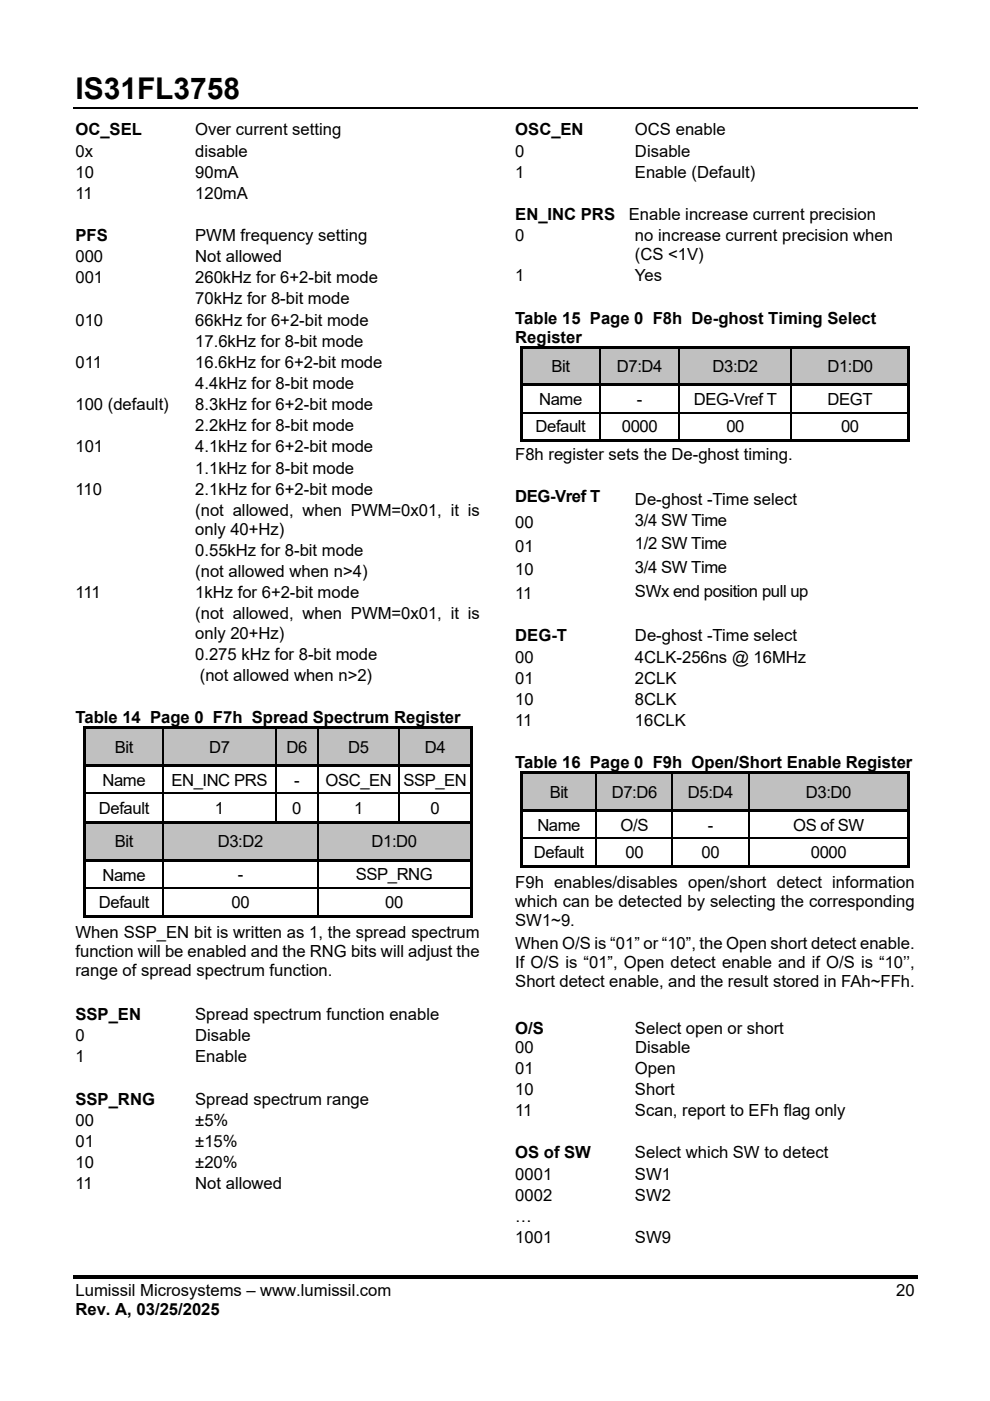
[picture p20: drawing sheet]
<svg xmlns="http://www.w3.org/2000/svg" width="210mm" height="297mm" viewBox="0 0 210 297" stroke-linecap="round" stroke-linejoin="round" font-family="sans-serif">
<defs><g id="words">
<text font-size="6.3" x="16" y="21">IS31FL3758</text>
<g font-size="3.5">
<text x="16" y="28.7">OC_SEL</text>
<text x="41.4" y="28.7">Over current setting</text>
<text x="109.3" y="28.7">OSC_EN</text>
<text x="134.7" y="28.7">OCS enable</text>
<text x="16" y="33.2">0x</text>
<text x="41.4" y="33.2">disable</text>
<text x="109.3" y="33.2">0</text>
<text x="134.7" y="33.2">Disable</text>
<text x="16" y="37.7">10</text>
<text x="41.4" y="37.7">90mA</text>
<text x="109.3" y="37.7">1</text>
<text x="134.7" y="37.7">Enable (Default)</text>
<text x="16" y="42.2">11</text>
<text x="41.4" y="42.2">120mA</text>
<text x="109.3" y="46.7">EN_INC PRS</text>
<text x="133.4" y="46.7">Enable increase current precision</text>
<text x="16" y="51.1">PFS</text>
<text x="41.4" y="51.1">PWM frequency setting</text>
<text x="109.3" y="51.1">0</text>
<text x="134.7" y="51.1">no increase current precision when</text>
<text x="16" y="55.6">000</text>
<text x="41.4" y="55.6">Not allowed</text>
<text x="109.3" y="59.7">1</text>
<text x="134.7" y="59.7">Yes</text>
<text x="134.7" y="55.2">(CS &lt;1V)</text>
<text x="16" y="60.1">001</text>
<text x="41.4" y="60.1">260kHz for 6+2-bit mode</text>
<text x="41.4" y="64.6">70kHz for 8-bit mode</text>
<text x="16" y="69">010</text>
<text x="41.4" y="69">66kHz for 6+2-bit mode</text>
<text x="109.3" y="68.6">Table 15 Page 0 F8h De-ghost Timing Select</text>
<text x="41.4" y="73.5">17.6kHz for 8-bit mode</text>
<text x="109.3" y="72.7">Register</text>
<text x="16" y="78">011</text>
<text x="41.4" y="78">16.6kHz for 6+2-bit mode</text>
<text x="41.4" y="82.5">4.4kHz for 8-bit mode</text>
<text x="117" y="78.9">Bit</text>
<text x="130.9" y="78.9">D7:D4</text>
<text x="151.2" y="78.9">D3:D2</text>
<text x="175.5" y="78.9">D1:D0</text>
<text x="16" y="87">100 (default)</text>
<text x="41.4" y="87">8.3kHz for 6+2-bit mode</text>
<text x="114.4" y="85.9">Name</text>
<text x="135.1" y="85.9">-</text>
<text x="147.2" y="85.9">DEG-Vref T</text>
<text x="175.5" y="85.9">DEGT</text>
<text x="16" y="95.9">101</text>
<text x="41.4" y="95.9">4.1kHz for 6+2-bit mode</text>
<text x="41.4" y="91.4">2.2kHz for 8-bit mode</text>
<text x="113.6" y="91.7">Default</text>
<text x="131.9" y="91.7">0000</text>
<text x="154.1" y="91.7">00</text>
<text x="178.4" y="91.7">00</text>
<text x="41.4" y="100.4">1.1kHz for 8-bit mode</text>
<text x="109.3" y="97.5">F8h register sets the De-ghost timing.</text>
<text x="16" y="104.9">110</text>
<text x="41.4" y="104.9">2.1kHz for 6+2-bit mode</text>
<text x="109.3" y="106.4">DEG-Vref T</text>
<text x="134.7" y="107">De-ghost -Time select</text>
<text x="41.4" y="109.3">(not allowed, when PWM=0x01, it is</text>
<text x="41.4" y="113.4">only 40+Hz)</text>
<text x="109.3" y="112">00</text>
<text x="134.7" y="111.5">3/4 SW Time</text>
<text x="41.4" y="117.9">0.55kHz for 8-bit mode</text>
<text x="109.3" y="117">01</text>
<text x="134.7" y="116.5">1/2 SW Time</text>
<text x="41.4" y="122.4">(not allowed when n&gt;4)</text>
<text x="109.3" y="122">10</text>
<text x="134.7" y="121.5">3/4 SW Time</text>
<text x="16" y="126.9">111</text>
<text x="41.4" y="126.9">1kHz for 6+2-bit mode</text>
<text x="41.4" y="131.3">(not allowed, when PWM=0x01, it is</text>
<text x="109.3" y="127">11</text>
<text x="134.7" y="126.5">SWx end position pull up</text>
<text x="41.4" y="135.4">only 20+Hz)</text>
<text x="109.3" y="136">DEG-T</text>
<text x="134.7" y="136">De-ghost -Time select</text>
<text x="41.4" y="139.9">0.275 kHz for 8-bit mode</text>
<text x="109.3" y="140.5">00</text>
<text x="134.7" y="140.5">4CLK-256ns @ 16MHz</text>
<text x="42.4" y="144.4">(not allowed when n&gt;2)</text>
<text x="109.3" y="144.9">01</text>
<text x="109.3" y="149.4">10</text>
<text x="134.7" y="144.9">2CLK</text>
<text x="134.7" y="149.4">8CLK</text>
<text x="16" y="153.3">Table 14 Page 0 F7h Spread Spectrum Register</text>
<text x="109.3" y="153.9">11</text>
<text x="134.7" y="153.9">16CLK</text>
<text x="24.3" y="159.6">Bit</text>
<text x="44.3" y="159.6">D7</text>
<text x="60.8" y="159.6">D6</text>
<text x="73.9" y="159.6">D5</text>
<text x="90.1" y="159.6">D4</text>
<text x="21.7" y="166.6">Name</text>
<text x="36.4" y="166.6">EN_INC PRS</text>
<text x="62.4" y="166.6">-</text>
<text x="69" y="166.6">OSC_EN SSP_EN</text>
<text x="109.3" y="162.9">Table 16 Page 0 F9h Open/Short Enable Register</text>
<text x="21" y="172.5">Default</text>
<text x="45.6" y="172.5">1</text>
<text x="62" y="172.5">0</text>
<text x="75.1" y="172.5">1</text>
<text x="91.3" y="172.5">0</text>
<text x="116.6" y="169.1">Bit</text>
<text x="129.8" y="169.1">D7:D6</text>
<text x="145.9" y="169.1">D5:D4</text>
<text x="170.9" y="169.1">D3:D0</text>
<text x="24.3" y="179.6">Bit</text>
<text x="46.2" y="179.6">D3:D2</text>
<text x="78.8" y="179.6">D1:D0</text>
<text x="114" y="176.2">Name</text>
<text x="131.6" y="176.2">O/S</text>
<text x="150.2" y="176.2">-</text>
<text x="168.2" y="176.2">OS of SW</text>
<text x="113.2" y="182">Default</text>
<text x="132.7" y="182">00</text>
<text x="148.8" y="182">00</text>
<text x="172" y="182">0000</text>
<text x="21.7" y="186.8">Name</text>
<text x="50.4" y="186.6">-</text>
<text x="75.5" y="186.6">SSP_RNG</text>
<text x="109.3" y="188.2">F9h enables/disables open/short detect information</text>
<text x="21" y="192.5">Default</text>
<text x="49.1" y="192.5">00</text>
<text x="81.7" y="192.5">00</text>
<text x="109.3" y="192.3">which can be detected by selecting the corresponding</text>
<text x="109.3" y="196.3">SW1~9.</text>
<text x="16" y="198.8">When SSP_EN bit is written as 1, the spread spectrum</text>
<text x="16" y="202.8">function will be enabled and the RNG bits will adjust the</text>
<text x="109.3" y="201.2">When O/S is “01” or “10”, the Open short detect enable.</text>
<text x="16" y="206.9">range of spread spectrum function.</text>
<text x="109.3" y="205.3">If O/S is “01”, Open detect enable and if O/S is “10’’,</text>
<text x="109.3" y="209.4">Short detect enable, and the result stored in FAh~FFh.</text>
<text x="16" y="216.3">SSP_EN</text>
<text x="16" y="220.8">0</text>
<text x="41.4" y="220.8">Disable</text>
<text x="41.4" y="216.3">Spread spectrum function enable</text>
<text x="109.3" y="219.2">O/S</text>
<text x="134.7" y="219.2">Select open or short</text>
<text x="16" y="225.2">1</text>
<text x="41.4" y="225.2">Enable</text>
<text x="109.3" y="223.2">00</text>
<text x="109.3" y="227.7">01</text>
<text x="134.7" y="227.7">Open</text>
<text x="134.7" y="223.2">Disable</text>
<text x="109.3" y="232.2">10</text>
<text x="134.7" y="232.2">Short</text>
<text x="16" y="234.2">SSP_RNG</text>
<text x="16" y="238.7">00</text>
<text x="41.4" y="234.2">Spread spectrum range</text>
<text x="41.4" y="238.7">±5%</text>
<text x="109.3" y="236.7">11</text>
<text x="134.7" y="236.7">Scan, report to EFh flag only</text>
<text x="16" y="243.2">01</text>
<text x="41.4" y="243.2">±15%</text>
<text x="109.3" y="245.6">OS of SW</text>
<text x="134.7" y="245.6">Select which SW to detect</text>
<text x="16" y="247.7">10</text>
<text x="41.4" y="247.7">±20%</text>
<text x="109.3" y="250.1">0001</text>
<text x="134.7" y="250.1">SW1</text>
<text x="16" y="252.1">11</text>
<text x="41.4" y="252.1">Not allowed</text>
<text x="109.3" y="254.6">0002</text>
<text x="134.7" y="254.6">SW2</text>
<text x="109.3" y="259.1">…</text>
<text x="109.3" y="263.5">1001</text>
<text x="134.7" y="263.5">SW9</text>
<text x="16" y="274.7">Lumissil Microsystems – www.lumissil.com</text>
<text x="190.1" y="274.7">20</text>
<text x="16" y="278.8">Rev. A, 03/25/2025</text>
</g>
</g></defs>
<path d="M15.5 22.8h179" fill="none" stroke="#000" stroke-width=".34"/>
<path d="M15.5 270.3h179v.8h-179z" fill="#000"/>
<g fill="#c0c0c0">
<path d="M18.1 154.6h16.3v7.5h-16.3z"/>
<path d="M18.1 156.3h16.3v4.1h-16.3z"/>
<path d="M34.7 154.6h23.6v7.5h-23.6z"/>
<path d="M34.7 156.3h23.6v4.1h-23.6z"/>
<path d="M58.6 154.6h8.7v7.5h-8.7z"/>
<path d="M58.6 156.3h8.7v4.1h-8.7z"/>
<path d="M67.5 154.6h17.1v7.5h-17.1z"/>
<path d="M67.5 156.3h17.1v4.1h-17.1z"/>
<path d="M84.9 154.6h14.8v7.5h-14.8z"/>
<path d="M84.9 156.3h14.8v4.1h-14.8z"/>
</g>
<g fill="#000">
<path d="M17.6 154.1h.5v.5h-.5zM17.6 154.1h82.6v.5h-82.6zM99.7 154.1h.5v.5h-.5zM17.6 154.6h.5v7.5h-.5zM17.6 162.1h82.6v.5h-82.6zM17.6 162.6h.5v5.5h-.5zM17.6 168.1h.5v.3h-.5zM17.6 168.4h.5v5.7h-.5zM34.4 168.1h.3v.3h-.3zM58.4 168.1h.2v.3h-.2zM67.3 168.1h.2v.3h-.2zM84.6 168.1h.3v.3h-.3z"/>
<path d="M99.7 154.6h.5v7.5h-.5zM99.7 162.6h.5v5.5h-.5zM99.7 168.1h.5v.3h-.5zM99.7 168.4h.5v5.7h-.5z"/>
</g>
<g fill="none" stroke="#000" stroke-width=".25">
<path d="M34.6 154.6v7.5M58.5 154.6v7.5M67.4 154.6v7.5M84.7 154.6v7.5M18.1 168.2h16.3M34.6 162.6v5.5M34.6 168.4v5.7M34.7 168.2h23.7M58.5 162.6v5.5M58.5 168.4v5.7M58.6 168.2h8.7M67.4 162.6v5.5"/>
<path d="M67.4 168.4v5.7M67.5 168.2h17.1M84.7 162.6v5.5M84.7 168.4v5.7M84.9 168.2h14.8"/>
</g>
<g fill="#c0c0c0">
<path d="M18.1 174.6h16.3v7.5h-16.3z"/>
<path d="M18.1 175.5h16.3v5.7h-16.3z"/>
<path d="M34.7 174.6h32.6v7.5h-32.6z"/>
<path d="M34.7 176.3h32.6v4.1h-32.6z"/>
<path d="M67.5 174.6h32.2v7.5h-32.2z"/>
<path d="M67.5 176.3h32.2v4.1h-32.2z"/>
</g>
<g fill="#000">
<path d="M17.6 174.1h82.6v.5h-82.6zM17.6 174.6h.5v7.5h-.5zM17.6 182.1h82.6v.5h-82.6zM17.6 182.6h.5v5.5h-.5zM17.6 188.1h.5v.3h-.5zM17.6 188.4h.5v6.2h-.5zM17.6 194.1h16.8v.5h-16.8zM34.4 188.1h.3v.3h-.3zM34.4 194.1h32.9v.5h-32.9zM67.3 188.1h.2v.3h-.2zM67.3 194.1h32.4v.5h-32.4zM99.7 174.6h.5v7.5h-.5z"/>
<path d="M99.7 182.6h.5v5.5h-.5zM99.7 188.1h.5v.3h-.5zM99.7 188.4h.5v6.2h-.5zM99.7 194.1h.5v.5h-.5z"/>
</g>
<path d="M34.6 174.6v7.5M67.4 174.6v7.5M18.1 188.2h16.3M34.6 182.6v5.5M34.6 188.4v5.7M34.7 188.2h32.6M67.4 182.6v5.5M67.4 188.4v5.7M67.5 188.2h32.2" fill="none" stroke="#000" stroke-width=".25"/>
<g fill="#c0c0c0">
<path d="M110.8 73.9h16.3v7.4h-16.3z"/>
<path d="M112.5 75.6h12.8v4.1h-12.8z"/>
<path d="M127.3 73.9h16.6v7.4h-16.6z"/>
<path d="M129.1 75.6h13.1v4.1h-13.1z"/>
<path d="M144.2 73.9h23.5v7.4h-23.5z"/>
<path d="M146 75.6h19.9v4.1h-19.9z"/>
<path d="M168 73.9h24.4v7.4h-24.4z"/>
<path d="M169.8 75.6h21v4.1h-21z"/>
</g>
<g fill="#000">
<path d="M110.3 73.4h.5v.5h-.5zM110.3 73.4h82.7v.5h-82.7zM192.4 73.4h.6v.5h-.6zM110.3 73.9h.5v7.4h-.5zM110.3 81.3h82.7v.6h-82.7zM110.3 81.9h.5v5.4h-.5zM110.3 87.3h.5v.3h-.5zM110.3 87.6h.5v6.1h-.5zM110.3 93.2h16.8v.5h-16.8zM127.1 87.3h.2v.3h-.2zM127.1 93.2h16.8v.5h-16.8zM143.9 87.3h.3v.3h-.3z"/>
<path d="M143.9 93.2h23.8v.5h-23.8zM167.7 87.3h.3v.3h-.3zM167.7 93.2h24.7v.5h-24.7zM192.4 73.9h.6v7.4h-.6zM192.4 81.9h.6v5.4h-.6zM192.4 87.3h.6v.3h-.6zM192.4 87.6h.6v6.1h-.6zM192.4 93.2h.6v.5h-.6z"/>
</g>
<g fill="none" stroke="#000" stroke-width=".25">
<path d="M127.2 73.9v7.4M144.1 73.9v7.4M167.8 73.9v7.4M110.8 87.5h16.3M127.2 81.9v5.4M127.2 87.6v5.6M127.3 87.5h16.6M144.1 81.9v5.4M144.1 87.6v5.6M144.2 87.5h23.5M167.8 81.9v5.4M167.8 87.6v5.6"/>
<path d="M168 87.5h24.4"/>
</g>
<g fill="#c0c0c0">
<path d="M110.8 164.1h15.5v7.4h-15.5z"/>
<path d="M112.5 165h12.1v5.7h-12.1z"/>
<path d="M126.6 164.1h15.9v7.4h-15.9z"/>
<path d="M128.4 165h12.3v5.7h-12.3z"/>
<path d="M142.7 164.1h15.9v7.4h-15.9z"/>
<path d="M144.5 165h12.4v5.7h-12.4z"/>
<path d="M158.9 164.1h33.5v7.4h-33.5z"/>
<path d="M160.7 165h30.1v5.7h-30.1z"/>
</g>
<g fill="#000">
<path d="M110.3 163.6h.5v.5h-.5zM110.3 163.6h82.7v.5h-82.7zM110.3 164.1h.5v7.4h-.5zM110.3 171.5h82.7v.6h-82.7zM110.3 172.1h.5v5.4h-.5zM110.3 177.5h.5v.3h-.5zM126.3 177.5h.3v.3h-.3zM142.5 177.5h.2v.3h-.2zM158.6 177.5h.3v.3h-.3zM192.4 163.6h.6v.5h-.6zM192.4 164.1h.6v7.4h-.6zM192.4 172.1h.6v5.4h-.6z"/>
<path d="M192.4 177.5h.6v.3h-.6zM110.3 177.8h.5v6.2h-.5zM110.3 183.5h16v.5h-16zM126.3 183.5h16.2v.5h-16.2zM142.5 183.5h16.1v.5h-16.1zM158.6 183.5h33.8v.5h-33.8zM192.4 177.8h.6v6.2h-.6zM192.4 183.5h.6v.5h-.6z"/>
</g>
<g fill="none" stroke="#000" stroke-width=".25">
<path d="M110.8 177.7h15.5M126.4 164.1v7.4M126.4 172.1v5.4M126.4 177.8v5.7M126.6 177.7h15.9M142.6 164.1v7.4M142.6 172.1v5.4M142.6 177.8v5.7M142.7 177.7h15.9M158.8 164.1v7.4M158.8 172.1v5.4M158.8 177.8v5.7"/>
<path d="M158.9 177.7h33.5"/>
</g>
<use href="#words"/>
</svg>
